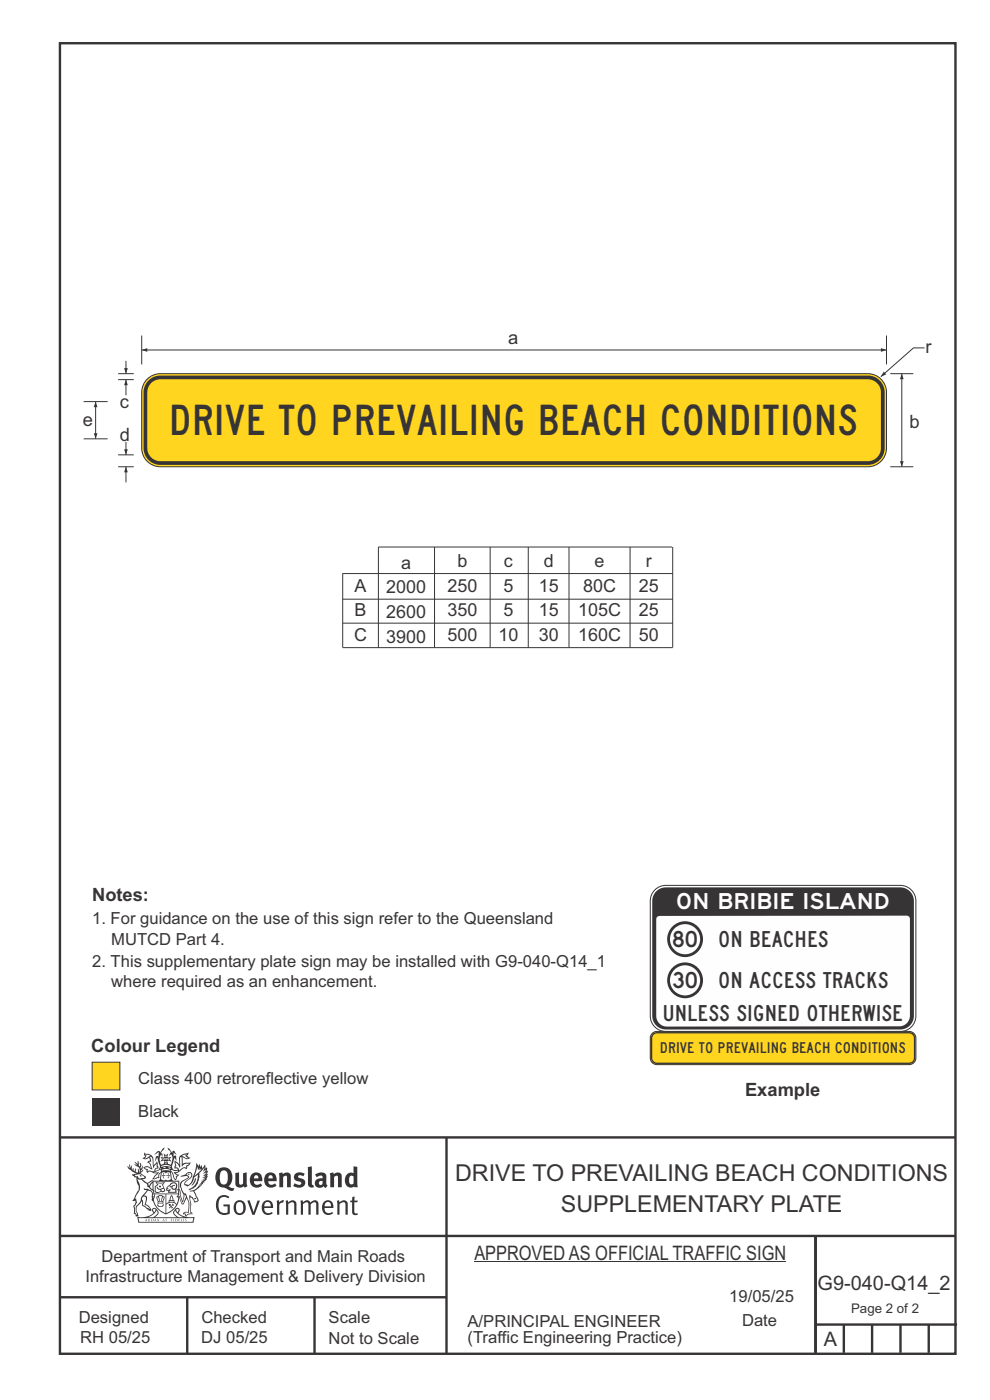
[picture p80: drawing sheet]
<svg xmlns="http://www.w3.org/2000/svg" width="210mm" height="297mm" viewBox="0 0 210 297" stroke-linecap="round" stroke-linejoin="round" font-family="sans-serif">
<defs><g id="words">
<text font-size="8.9" fill="#373435" x="35.8" y="92.3">DRIVE TO PREVAILING BEACH CONDITIONS</text>
<g font-size="4.9" fill="#373435">
<text x="96.5" y="250.4">DRIVE TO PREVAILING BEACH CONDITIONS</text>
<text x="119" y="257.1">SUPPLEMENTARY PLATE</text>
</g>
<text font-size="4.7" fill="#fefefe" x="143.4" y="192.9">ON BRIBIE ISLAND</text>
<g font-size="4.7" fill="#373435">
<text x="152.3" y="200.9">ON BEACHES</text>
<text x="152.3" y="209.6">ON ACCESS TRACKS</text>
<text x="140.5" y="216.5">UNLESS SIGNED OTHERWISE</text>
</g>
<g font-size="4.2" fill="#373435">
<text x="100.6" y="267.2">APPROVED AS OFFICIAL TRAFFIC SIGN</text>
<text x="173.4" y="273.7">G9-040-Q14_2</text>
<text x="174.7" y="285.5">A</text>
</g>
<g font-size="3.9" fill="#373435">
<text x="107.8" y="73.1">a</text>
<text x="196.3" y="74.8">r</text>
<text x="25.4" y="86.5">c</text>
<text x="17.5" y="90.4">e</text>
<text x="25.4" y="93.5">d</text>
<text x="192.9" y="90.8">b</text>
<text x="19.5" y="191.2">Notes:</text>
<text x="19.4" y="223.1">Colour Legend</text>
<text x="158" y="232.5">Example</text>
</g>
<g font-size="3.8" fill="#373435">
<text x="75.2" y="125.5">A</text>
<text x="81.9" y="125.8">2000</text>
<text x="85.1" y="120.6">a</text>
<text x="94.9" y="125.5">250</text>
<text x="97" y="120.3">b</text>
<text x="106.8" y="125.5">5</text>
<text x="106.9" y="120.3">c</text>
<text x="114.3" y="125.5">15</text>
<text x="115.3" y="120.3">d</text>
<text x="123.7" y="125.5">80C</text>
<text x="126.1" y="120.3">e</text>
<text x="135.5" y="125.5">25</text>
<text x="137" y="120.3">r</text>
<text x="75.2" y="130.8">B</text>
<text x="81.9" y="131.1">2600</text>
<text x="94.9" y="130.8">350</text>
<text x="106.8" y="130.8">5</text>
<text x="114.3" y="130.8">15</text>
<text x="122.6" y="130.8">105C</text>
<text x="135.5" y="130.8">25</text>
<text x="75.1" y="136">C</text>
<text x="81.9" y="136.3">3900</text>
<text x="94.9" y="136">500</text>
<text x="105.7" y="136">10</text>
<text x="114.3" y="136">30</text>
<text x="122.6" y="136">160C</text>
<text x="135.5" y="136">50</text>
</g>
<g font-size="3.5" fill="#373435">
<text x="19.5" y="196">1. For guidance on the use of this sign refer to the Queensland</text>
<text x="23.6" y="200.4">MUTCD Part 4.</text>
<text x="19.5" y="205.1">2. This supplementary plate sign may be installed with G9-040-Q14_1</text>
<text x="23.6" y="209.4">where required as an enhancement.</text>
<text x="29.3" y="229.9">Class 400 retroreflective yellow</text>
<text x="29.3" y="237">Black</text>
<text x="21.5" y="267.8">Department of Transport and Main Roads</text>
<text x="18.1" y="271.9">Infrastructure Management &amp; Delivery Division</text>
<text x="16.7" y="280.6">Designed</text>
<text x="42.7" y="280.6">Checked</text>
<text x="69.7" y="280.6">Scale</text>
<text x="99.2" y="281.5">A/PRINCIPAL ENGINEER</text>
<text x="154.7" y="276.2">19/05/25</text>
<text x="157.4" y="281.2">Date</text>
<text x="17" y="284.8">RH 05/25</text>
<text x="42.7" y="284.8">DJ 05/25</text>
<text x="69.7" y="285.2">Not to Scale</text>
<text x="99.2" y="285">(Traffic Engineering Practice)</text>
</g>
<g font-size="3.4" fill="#373435">
<text x="142.8" y="200.9">80</text>
<text x="142.8" y="209.6">30</text>
</g>
<text font-size="3.2" fill="#373435" x="140" y="223.5">DRIVE TO PREVAILING BEACH CONDITIONS</text>
<text font-size="2.8" fill="#373435" x="180.5" y="278.6">Page 2 of 2</text>
</g></defs>
<path d="M12.7 9.2h190v278h-190z" fill="none" stroke="#373435" stroke-width=".51"/>
<path d="M19.5 232.8h5.9v5.9h-5.9z" fill-rule="evenodd" fill="#373435"/>
<path d="M19.5 225.3h5.9v5.9h-5.9z" fill-rule="evenodd" fill="#ffd520" stroke="#373435" stroke-width=".21"/>
<path d="M12.7 241.3h190M94.7 241.4v45.8M12.7 275.2h82M12.7 262.2h190.1M39.7 275.2v12M66.7 275.2v12M173 262.1v24.8M173 281h30M179 281v6M185 281v6M191 281v6M197 281v6" fill="none" stroke="#373435" stroke-width=".51"/>
<path d="M100.6 267.7h66.2" fill="none" stroke="#373435" stroke-width=".21"/>
<g fill="#373435">
<path d="M47 248.4a2.55 2.55 0 0 0 0 2.7l.3 .2a.81 .81 0 0 0 1-1v-.5a1.04 1.04 0 0 0-1.1-1.5zM46.3 248.1a1.82 1.82 0 0 1 2.1-.3 1.82 1.82 0 0 1 .9 1.9 2.29 2.29 0 0 1-.8 2l.7 .3h.5l-.2 .6a2.87 2.87 0 0 1-2-.7 2.12 2.12 0 0 1-1.7-3.1z" fill-rule="evenodd"/>
<path d="M49.9 248.8l.8-.1v2a.46 .46 0 0 0 .2 .6 .46 .46 0 0 0 .7-.3v-2.1l.7-.2v2.3l.2 .6-.6 .3-.2-.3a1.02 1.02 0 0 1-1.2 .3 1.02 1.02 0 0 1-.6-1.1z" fill-rule="evenodd"/>
<path d="M54 249.5l-.1 .5h.9a.49 .49 0 0 0-.2-.6 .49 .49 0 0 0-.6 .1zM53.4 249.1a1.34 1.34 0 0 1 1.6-.2 1.34 1.34 0 0 1 .6 1.5v.2h-1.7a.77 .77 0 0 0 .5 .8 .77 .77 0 0 0 .9-.4l.3 .5a1.59 1.59 0 0 1-2.1 .1 1.59 1.59 0 0 1-.4-2z" fill-rule="evenodd"/>
<path d="M57 249.5l-.1 .5h.9a.49 .49 0 0 0-.2-.6 .49 .49 0 0 0-.6 .1zM56.4 249.1a1.34 1.34 0 0 1 1.6-.2 1.34 1.34 0 0 1 .7 1.5v.2h-1.8a.77 .77 0 0 0 .5 .8 .77 .77 0 0 0 .9-.4l.3 .5a1.59 1.59 0 0 1-2 .1 1.59 1.59 0 0 1-.5-2z" fill-rule="evenodd"/>
<path d="M59.1 248.9l.8-.2 .1 .4a.95 .95 0 0 1 1-.4 .95 .95 0 0 1 .7 .9v2.2h-.8v-2.2a.46 .46 0 0 0-.8 .1v2.1h-.8z" fill-rule="evenodd"/>
<path d="M62.5 249.1a1.75 1.75 0 0 1 2.1-.1l-.2 .5-.6-.2a.43 .43 0 0 0-.6 .3l.4 .3a1.04 1.04 0 0 1 1.2 1.1 1.04 1.04 0 0 1-1.4 .9l-1.2-.3 .3-.6 1 .3 .4-.3a.88 .88 0 0 0-1-.5l-.4-.3-.1-.3z" fill-rule="evenodd"/>
<path d="M65.3 247.6l.8-.2 .1 3.8 .3 .2 .1 .4a.88 .88 0 0 1-1 0 .88 .88 0 0 1-.3-1z" fill-rule="evenodd"/>
<path d="M67.8 250.6a.43 .43 0 0 0-.1 .7 .43 .43 0 0 0 .7-.1v-.7zM66.8 249.1a1.7 1.7 0 0 1 2.4 .1v1.9l.3 .4-.4 .5-.5-.4a1.03 1.03 0 0 1-1.7-.1 1.03 1.03 0 0 1 .8-1.5l.7-.1v-.3a.8 .8 0 0 0-1.2 .1z" fill-rule="evenodd"/>
<path d="M69.9 248.9l.8-.2 .1 .4a.95 .95 0 0 1 1-.4 .95 .95 0 0 1 .7 .9v2.2h-.8v-2.2a.46 .46 0 0 0-.8 .1v2.1h-.8z" fill-rule="evenodd"/>
<path d="M74.3 249.4a1.48 1.48 0 0 0 0 1.8h.5l.2-.2v-1.4l-.3-.2zM75 247.4l.8 .1 .1 4.3h-.7l-.1-.1a1.26 1.26 0 0 1-1.4 0 1.26 1.26 0 0 1-.6-1.3 1.29 1.29 0 0 1 .5-1.4 1.29 1.29 0 0 1 1.4-.1z" fill-rule="evenodd"/>
<path d="M46.4 253.9a1.72 1.72 0 0 1 2.2 0l-.2 .3a1.24 1.24 0 0 0-1.4-.2 1.24 1.24 0 0 0-.7 1.4 1.49 1.49 0 0 0 1.3 1.9l.7-.1v-1.3h-.9l-.1-.4h1.4v1.9a1.93 1.93 0 0 1-2.2 0 1.93 1.93 0 0 1-.7-2.2l.2-.8z" fill-rule="evenodd"/>
<path d="M50.4 255.1a1.65 1.65 0 0 0 .2 2.2 .99 .99 0 0 0 1-1.4 .78 .78 0 0 0-.4-.8 .78 .78 0 0 0-.8 0zM50 254.9a1.33 1.33 0 0 1 1.6-.1 1.33 1.33 0 0 1 .5 1.4 1.31 1.31 0 0 1-1.3 1.5 1.31 1.31 0 0 1-1.3-1.5l.1-.6z" fill-rule="evenodd"/>
<path d="M52.5 254.7l.4-.1 .9 2.6 .8-2.5h.5l-1.1 3h-.5z" fill-rule="evenodd"/>
<path d="M56.2 255.2l-.1 .7h1.3a.7 .7 0 0 0-.3-.8 .7 .7 0 0 0-.9 .1zM55.9 255a1.22 1.22 0 0 1 1.5-.2 1.22 1.22 0 0 1 .5 1.5h-1.8a.93 .93 0 0 0 .4 1 .93 .93 0 0 0 1.2-.2l.1 .3a1.43 1.43 0 0 1-1.7 .1 1.43 1.43 0 0 1-.6-1.7z" fill-rule="evenodd"/>
<path d="M58.7 254.7l.4-.1 .1 .5 .4-.4 .6-.1-.2 .5a.66 .66 0 0 0-.8 .7v1.9h-.4z" fill-rule="evenodd"/>
<path d="M60.6 254.7l.4-.1 .1 .5a.94 .94 0 0 1 1-.5 .94 .94 0 0 1 .8 .8v2.3h-.5l-.1-2.6a.81 .81 0 0 0-1.2 .3v2.3h-.4z" fill-rule="evenodd"/>
<path d="M63.7 254.7l.5-.1 .1 .4 .4-.3a.78 .78 0 0 1 1.1 .4 .9 .9 0 0 1 1-.5 .9 .9 0 0 1 .8 .8v2.3h-.5l-.1-2.5a.67 .67 0 0 0-1.1 .3v2.2h-.5v-2.4l-.4-.3-.7 .4v2.3h-.5z" fill-rule="evenodd"/>
<path d="M69 255.2l-.2 .7h1.4a.7 .7 0 0 0-.3-.8 .7 .7 0 0 0-.9 .1zM68.7 255a1.22 1.22 0 0 1 1.5-.2 1.22 1.22 0 0 1 .5 1.5h-1.9a.93 .93 0 0 0 .5 1 .93 .93 0 0 0 1.2-.2l.1 .3a1.44 1.44 0 0 1-1.7 .1 1.44 1.44 0 0 1-.6-1.7z" fill-rule="evenodd"/>
<path d="M71.4 254.7l.5-.1 .1 .5a.94 .94 0 0 1 1-.5 .94 .94 0 0 1 .8 .8v2.3h-.5l-.1-2.6a.81 .81 0 0 0-1.2 .3v2.3h-.4z" fill-rule="evenodd"/>
<path d="M74.7 253.9l.5-.1v.9h.7l-.1 .3h-.7l.1 2.2 .1 .2 .5-.1 .1 .3a.75 .75 0 0 1-1.2-.5v-2.1h-.4v-.3h.4z" fill-rule="evenodd"/>
<path d="M30.8 244.9l1.1 .3-.9 .5h-.4l.5-.5zM31.8 245.4h.2a2.44 2.44 0 0 1 .4 1.9l.1 .5 .7-1-.1 .6 .3 .3a.57 .57 0 0 0-.6 .7l-1-.1-.5 .2 .2-.5-.8-.3 .6-.1 1 .5 .1-.1-.6-1.3-.2-.2 .5-.1zM30.7 244.4l-.2 .5 .3 .3-.6 .5a1.04 1.04 0 0 0 1.4-.2l.2 .7-.4 .1-.2 .4a.94 .94 0 0 1 .9 1.1l-.2-.1a1.16 1.16 0 0 0-1.5-.1l.3 .4 .4 .2 .1 .5 .2 .1 .1-.2a.94 .94 0 0 1 1.1 .2l.8 .1-1.2 1.2a1.13 1.13 0 0 0 1.2-.2l.4-.1-.1-.4 .5-.8a.83 .83 0 0 0-.6 1.1l-.3-.1-.7 .4 1.1-1.4-.5 .1-.5-.1 1.3-.5-.1-.1-.9 .4v-.4l.2-.1 .3 .1 .1-.3-.2-.4v-.6l-.2-.4-.6 1v-.7a1.42 1.42 0 0 0-1.7-1.9z" fill-rule="evenodd"/>
<path d="M38.5 245.2l.5-.2 .7-.2-.6 .4 .8 .5h-.3zM38.3 245.5l.2-.1 .1 2a1.69 1.69 0 0 1 1.6-.6l-.8 .5 .1 .5a1.1 1.1 0 0 0-1.5 .6l-.1-.5-.2-.2h-.5l.2-.4-.2-.7a1.42 1.42 0 0 1 .8 1.1l.2-.1zM37.1 246.2l.1 1-.2 .3v.4h.6l.1 .2a.96 .96 0 0 1-1.1-.1l-.1 .1a1.06 1.06 0 0 0 1.3 .2v.1a.72 .72 0 0 1-1 .2l.3 .5 .6 .2-.4 .1-.1 .7-.3-.3-.3-1.1-.4-.4 .4 .8a1.54 1.54 0 0 0 .7 1.3l.1-.3a.58 .58 0 0 1 .5-.8l.1-.2-.3 .1-.4-.3 .9-.5a.93 .93 0 0 1 1.1-.5l.1 .1 .2-.1 .1-.5a.99 .99 0 0 0 .7-.8l-1.3 .1-.3 .2-.1-1.4 .9 .4 .9-.3h-.4l-.5-.4 .4-.7-.6 .2a1.46 1.46 0 0 0-1.4 2.1v.3l-.2-.4z" fill-rule="evenodd"/>
<path d="M35.6 248.9l.2 .1-.1 .3 .4 .1h-.4v.6l-.1-.6-.3-.1h.3z" fill-rule="evenodd"/>
<path d="M34.6 248.9l.2 .1v.3h.3l-.3 .1-.1 .6v-.6h-.4l.4-.1z" fill-rule="evenodd"/>
<path d="M34.3 248.8a.57 .57 0 0 1 .9 .2 .57 .57 0 0 1 .9-.2l.2 1.4h-.2a.57 .57 0 0 1-.9 0 .69 .69 0 0 1-1.1 0zM34.2 248.1l-.3 2.1-.2 .4h2.9l-.1-.4-.3-2.1h-.2v.2l-.8-.1-.9 .1 .1-.2z" fill-rule="evenodd"/>
<path d="M34.2 252.4a.3 .3 0 0 0 .6 0 .3 .3 0 0 0-.6 0zM33.3 250.9l.3 .3-.3 .4a.79 .79 0 0 0 0 1.3l.8-.3-.1-.2a.55 .55 0 0 1-.7-.6l.1-.1 .1 .3 .4 .2 .8-.2-.4-.7 .4-.4-.7 .2zM33 250.7l1.1 .2 .9-.2-.4 .6 .4 1.2a.56 .56 0 0 1-.8 .3l-.2 .1a.73 .73 0 0 1-.9 .1 .73 .73 0 0 1-.3-1v-.4l.5-.4z" fill-rule="evenodd"/>
<path d="M35.6 251.8l.7-.4a.58 .58 0 0 1 1-.1 .58 .58 0 0 1-.5 .9l-.2-.3a.43 .43 0 0 1 .6-.4 .57 .57 0 0 0-.8 .1h-.2l-.3 .1 .4 .2a.55 .55 0 0 0 .9 .4v.5h-1.3l.3-.4-.1-.2-.6 .2 .2-.3-.2-.1zM35.4 251.8l-.1 .2a.39 .39 0 0 0 .2 .6l.3-.1-.2 .5h1.9l-.1-.8a.86 .86 0 0 0-.1-1.3 .86 .86 0 0 0-1.3 .4z" fill-rule="evenodd"/>
<path d="M36 254.8h.8v.2h-.8zM36.4 253.7l.2 .9h-.4zM36.4 253.5l-.3 .5-.1 .6h-.2v.4l-.7 .4 .1 .1a1.48 1.48 0 0 1 2.2 .1l.2-.1-.6-.5v-.4h-.2l-.1-.6z" fill-rule="evenodd"/>
<path d="M35.8 255.4h.4l.1 .4 .3-.2-.2-.2a.38 .38 0 0 1 .5 .5l-.2-.2-.3 .2 .3 .2-.3 .3-.1-.4-.4 .3-.1-.1 .4-.3-.2-.2-.1 .2z" fill-rule="evenodd"/>
<path d="M34.5 254h.2v.2l-.2 .6h-.2zM33.6 255.3h.9v.2a.55 .55 0 0 1-.8 .3v-.1l-.2-.1zM33.4 254h.2l.2 .8h-.2zM33.6 255l.8-.1 .1 .2h-.8zM33.8 253.7h.5l-.2 1.1h-.1zM33.3 253.8l-.1 .3 .3 1.1a.48 .48 0 0 0-.1 .5 .48 .48 0 0 0 .5 .3h.5a.49 .49 0 0 0 .2-.8l.3-1.1-.1-.3a1.42 1.42 0 0 0-1.5 0z" fill-rule="evenodd"/>
<path d="M33.6 251.5l.5 .1 .1 .3-.4-.1z" fill-rule="evenodd"/>
<path d="M41.3 250l.3-.1-.2 .8-.6 .8h-.2l.5-.7z" fill-rule="evenodd"/>
<path d="M39.7 249l.3-.2 .5 .2a.88 .88 0 0 1-.6 1.1 1.22 1.22 0 0 0-.8 1.3l.5 .2a.72 .72 0 0 0 .9-.4l.5-.8 .2-.7 .8-.5v.2a2.85 2.85 0 0 1-2 2.9l.1 .1a2.13 2.13 0 0 0 1.9-1.5l-.1-.3a2.01 2.01 0 0 0 .3-1.7l1.2-1.3-.4 1 .7-.5-.7 1 .8-.4-.8 .8 .7-.2-.9 .6 .8-.1-.8 .4h.7l-.8 .3 .3 .2h-.4l.2 .3h-.4l.2 .3h-.4l.1 .2h-.1a2.16 2.16 0 0 1-2 1.1l.1 .2 .4-.1a.76 .76 0 0 1 .7 .8l.5 1.2-.6 .1a1.45 1.45 0 0 0-1.2-1.2l.3 1.7-.1 1.9 .4 .2a1.07 1.07 0 0 0-1.2 .5v-.3l-.5-.2a.87 .87 0 0 1 1-.1l.1-.8a4.4 4.4 0 0 0-.6-3l-.1-.3h-.2a2.16 2.16 0 0 1-.7-2.2l.3-.4 1.2-.7a.55 .55 0 0 0-.4-.8zM37.8 252.4a.76 .76 0 0 1 .3 1l.6 1.6 .4-1.6 .2 .1a.61 .61 0 0 1-.1 .9l-.3 .8-.2 .1-.7-1.6-.3 .1a1.18 1.18 0 0 0 .1-1.4zM41.8 247.5l.2 .7 .3-.5v.6l.4-.5a1.9 1.9 0 0 1-1.2 1.4l-.3 .3zM38.2 249.5l1.4-.1 .2 .1v.4l-.5 .2a1.26 1.26 0 0 0-.9 1.9l.1 .7a1.84 1.84 0 0 1 .2 2l-.4-1.3a.96 .96 0 0 0-.4-1.2l-.4 .2a.78 .78 0 0 1 0 1.3l.1 .3h.4l.4 1.1a.38 .38 0 0 0 .2 .4 .38 .38 0 0 0 .4-.1l.6-1.2a2.94 2.94 0 0 1 .3 2.5v.4h-.8l-.3 .3v.3l.4-.1 .1 .4 .2 .1a1.02 1.02 0 0 1 1.3-.5l-.1-.4-.3-.1 .2-1.8-.3-1.3h.1a1.14 1.14 0 0 1 .7 1 .63 .63 0 0 0 .9-.2 .63 .63 0 0 0-.2-.9l-.6-1.3 .9-.5 .2-.4h.2v-.2h.3l-.1-.3h.4l-.1-.3 .5-.1-.2-.2 .5-.4 .1-.2h-.2l.4-.5h-.3l.3-.5-.4 .1 .4-.5v-.3l-.3 .1 .1-.6v-.2l-.4 .3-.1-.9-.5 .9-.2-.8-.2 .5-.3-.7-.1 .6-.5-.8-.1 1.4-.7 1.8a1.81 1.81 0 0 1-.9 1.5l-.6-.2a1.75 1.75 0 0 1 1.1-1.3 .75 .75 0 0 0 .1-1.2 .75 .75 0 0 0-1.2 .4z" fill-rule="evenodd"/>
<path d="M41.2 254.1h.3l.1 .2-.3 .1z" fill-rule="evenodd"/>
<path d="M29.4 258.4h11.6l-.2 .8h-11.3zM31.3 258.2l.5-.2a2.48 2.48 0 0 0 1.4-1.2l.2 .5-.5 .6-.4 .3zM32.5 256.6l.3-.2 .2 .1-.3 .6zM37.2 256.8a2.65 2.65 0 0 0 1.8 1.4h-1.1l-.5-.3-.5-.6zM37.4 256.5l.2-.1 .3 .2-.3 .5zM29.2 258.2l.1 1.2h11.7l.3-1.1-.2-.1a4.1 4.1 0 0 1-3.3-.9l.3-.4-.1-.6a1.06 1.06 0 0 0-1.3 1l.2 .4 .6 .5h-4.7l.3-.2a.84 .84 0 0 0 .6-.7 .84 .84 0 0 0-.5-.8l-.3-.2h-.5l-.1 .6 .3 .4a4.2 4.2 0 0 1-3.4 .9z" fill-rule="evenodd"/>
<path d="M31 258.7l.1 .2h-.2zM31 258.5l-.3 .5 .4-.1 .2 .1z" fill-rule="evenodd"/>
<path d="M31.3 258.5h.2v.5a.25 .25 0 0 0 .3-.2 .25 .25 0 0 0-.1-.2h.1a.29 .29 0 0 1 0 .4 .29 .29 0 0 1-.4 0 .29 .29 0 0 1 0-.4z" fill-rule="evenodd"/>
<path d="M32.2 258.6a.22 .22 0 0 1 .3 .2 .22 .22 0 0 1-.3 .2zM32 258.5v.5a.33 .33 0 0 0 .5 0 .33 .33 0 0 0 0-.4 .33 .33 0 0 0-.5-.1z" fill-rule="evenodd"/>
<path d="M32.9 258.7l.1 .2h-.2zM32.9 258.5l-.2 .5 .3-.1 .2 .1z" fill-rule="evenodd"/>
<path d="M33.3 258.5h.2v.2l.3-.2-.2 .3 .2 .2-.3-.2-.1 .2h-.1l.2-.2z" fill-rule="evenodd"/>
<path d="M34.7 258.7l.1 .2h-.2zM34.7 258.5l-.3 .5 .4-.1 .2 .1z" fill-rule="evenodd"/>
<path d="M35 258.5h.4l-.1 .1v.4h-.2l.1-.4z" fill-rule="evenodd"/>
<path d="M36.2 258.5h.3l-.2 .1v.2l.2-.1-.2 .1 .1 .2h-.2z" fill-rule="evenodd"/>
<path d="M36.7 258.5h.2v.5h-.2z" fill-rule="evenodd"/>
<path d="M37.3 258.6a.22 .22 0 0 1 .3 .2 .22 .22 0 0 1-.3 .2zM37.1 258.5v.5a.33 .33 0 0 0 .5 0 .33 .33 0 0 0 0-.4 .33 .33 0 0 0-.5-.1z" fill-rule="evenodd"/>
<path d="M37.8 258.5h.3l-.1 .1v.2l.1-.1-.1 .1v.2h.1h-.3z" fill-rule="evenodd"/>
<path d="M38.4 258.5h.2l-.1 .5h.2h-.3z" fill-rule="evenodd"/>
<path d="M38.9 258.5h.2v.5h-.2z" fill-rule="evenodd"/>
<path d="M39.3 258.6l.2-.1-.2 .1 .2 .3-.1 .1h-.1v-.1h.2z" fill-rule="evenodd"/>
<path d="M34.2 247.4a1.51 1.51 0 0 1 2 .2 2.67 2.67 0 0 0-2.1 0zM35.7 247.6l.4 .1 .1 .3-.4-.2zM34.6 247.6h.4l.2 .2h-.4zM34 247.8l.3 .2h-.3zM34.9 246.9l.3-.2 .2 .2zM34.9 245.6h.2v.4h-.2zM35 245.1l.2 .1 .2-.1-.1 .3h-.2zM35.1 246.3h.2l.1 .4-.2-.2-.2 .2zM35.3 245.6h.2v.4h-.2zM34.4 245.7h.3l.1 .3-.4 .1 .2-.2zM35.7 245.7h.3l-.2 .2 .2 .2-.4-.1zM32.7 244.9l1-.5-.1 1-.2-.2-.4 .2-.2 1 .5-.9 .2 .8a1.84 1.84 0 0 1 .3 1.8l.4 .1a2.48 2.48 0 0 1 2.2 0l.2-.2-.2-.7 .7-1.8 .4 .7-.2-1.1h-.2l-.2 .3v-.9l.6 .4-.6-.8-.3 .1-.1 .4-.5-.9-.5-.3 .2 .5 .5 .5-.4 .8 .4-.4a2.06 2.06 0 0 1 0 2.3l-.5-.2-.2-.6 .1-.1 .8 .2-.4-.5 .4-.5-.7 .2-.2-.2 .2-.7-.5 .3-.5-.3 .2 .7-.2 .2-.7-.2 .4 .5-.4 .5 .7-.2 .2 .1-.2 .6-.5 .2a2.02 2.02 0 0 1 0-2.2l.3 .5-.1-.7-.3-.1 .8-1.2-.5 .3-.4 .8-.2-.3a.8 .8 0 0 0-.8 .5z" fill-rule="evenodd"/>
<path d="M29.2 250.1l.3 .1a.61 .61 0 0 1 .8 .4l.3 .2a.8 .8 0 0 1 .6 1l.4 .1 .5 .5a1 1 0 0 1 .5 1.1l-.1 .6v-.4h-.1a.96 .96 0 0 0-.8-1.3l-.3-.2h-.6l-.1-.1-.1 .1 .1 .2h.5l-1.1 1.4-.2 .9-.4 .7a1.33 1.33 0 0 0-.5 1.8l.2 .5a1.26 1.26 0 0 1-.5-1.5l-.1-.3a1.56 1.56 0 0 0 .4-1.7l-.3 .2 .2-.6a3.2 3.2 0 0 0 .7-2.9zM30.4 253.8l.4 .1a2.06 2.06 0 0 1-.1 1.6l.7 .5 .4 .4-.6-.1-.8-.6-.1-.9a.51 .51 0 0 1 .1-1zM28.6 249.3a1.52 1.52 0 0 1 2.1 .5l-1.1 .2-.2-.1-.2-.5-.4 .1zM27.5 246.9v.9l-.3-.4h-.2a3.1 3.1 0 0 0 2 1.6l-1 .1 .5 .6 .5 .1v1.1a1.84 1.84 0 0 1-.2 2.5l-.4 .9-.4 .4 .3 .1 .4-.1 .1 .4-.2 .5-.3 .2 .1 1.7 .2-.1 .2 .6h.2h.4l-.1-.5a1.3 1.3 0 0 1-.1-1.7l.8-1 .2 1 .6 .3 .4 .5 .2-.1 .2 .3h.5a1.85 1.85 0 0 0-1.2-1.4l.1-.3a1.39 1.39 0 0 0 0-1.4l-.5-.1 .5-.6a.66 .66 0 0 1 .9-.3 .66 .66 0 0 1 .3 .9l-.1 .4 .2-.1v.1l-.1 .4 .1 .5 .2-.3a2.24 2.24 0 0 0 .1-2.2 .73 .73 0 0 1-.7-.7 .73 .73 0 0 1 .6-.7v-.3a.94 .94 0 0 0-.9 .9 .48 .48 0 0 1-.1-.6 .48 .48 0 0 1 .5-.3l.5-.2a.51 .51 0 0 0-.8 .2l-.5 .2-1-.8 .6-.1 .1-.4-1.1-.7 .5-.5v-.3l-.5 .4 .1-.2a.69 .69 0 0 0 .2-1.1v.5l-.2 .3v-1.1l-.3-.2 .1 .5-.1 .3-.4-1.3v.7l-.7-.4 .6 .7-.6-.2 .2 .3a1 1 0 0 1 .8 1.4l-.2-.8v.8l-.5-.1-.1-.8-.2 .7-.2-.2v-.5l-.2 .4-.2-.3 .1-.7-.2 .6z" fill-rule="evenodd"/>
<path d="M29.5 249.4l.3-.2 .3 .3z" fill-rule="evenodd"/>
<path d="M32.4 250.5h5.6v2l-.2-.1v-1.7h-5.2v2.5h5.2v-.8l.1 .2-.1 1.1v-.4h-2.5v4.1a4.1 4.1 0 0 0 2.6-3.6l.1-.1a4 4 0 0 1-2.8 3.9 4.2 4.2 0 0 1-2.8-4.7l.1 1.2 .1-.1a3.8 3.8 0 0 0 2.5 3.4v-4.1h-2.5l-.2-.8z" fill-rule="evenodd"/>
<circle cx="40" cy="249.1" r=".17"/>
</g>
<path d="M92.2 116v21.4M104 116v21.4M112 116v21.4M120.7 116v21.4M133.6 116v21.4M142.6 116h-62.3v21.4M142.7 116v21.4M72.7 137.4h70M72.7 132.2h70M72.7 121.7h70M72.7 127.1h70M72.7 121.6v15.8" fill="none" stroke="#373435" stroke-width=".21"/>
<path d="M31.2 80.4a3.9 3.9 0 0 1 2.8-1.1h150.1a4 4 0 0 1 3.9 3.9v11.9a4 4 0 0 1-3.9 3.9h-150.1a4 4 0 0 1-3.9-3.9v-11.9a3.9 3.9 0 0 1 1.1-2.8z" fill-rule="evenodd" fill="#ffd520" stroke="#373435" stroke-width=".21"/>
<path d="M31.5 80.7a3.5 3.5 0 0 1 2.5-1h150.1a3.6 3.6 0 0 1 3.5 3.5v11.9a3.6 3.6 0 0 1-3.5 3.5h-150.1a3.6 3.6 0 0 1-3.5-3.5v-11.9a3.5 3.5 0 0 1 1-2.5z" fill-rule="evenodd" fill="#373435"/>
<path d="M32.3 81.1l1.1-.6h.6h150.1a2.78 2.78 0 0 1 2.7 2.7v11.9a2.78 2.78 0 0 1-2.7 2.7h-150.1a2.78 2.78 0 0 1-2.8-2.7v-11.9a2.76 2.76 0 0 1 1.1-2.1z" fill-rule="evenodd" fill="#ffd520"/>
<path d="M30.1 74.2h157.9" fill="none" stroke="#373435" stroke-width=".21"/>
<g fill="#373435">
<path d="M186.8 73.8l1.2 .4-1.2 .4z"/>
<path d="M30.1 74.2l1.1-.4v.8z"/>
</g>
<path d="M188 71.2v6.1M196.1 73.8h-2.3l-7 6.1" fill="none" stroke="#373435" stroke-width=".21"/>
<path d="M187.4 78.8l.6 .6-1.2 .5z" fill="#373435"/>
<path d="M191.3 79.3v19.7" fill="none" stroke="#373435" stroke-width=".21"/>
<g fill="#373435">
<path d="M191.3 79.3l.4 1.1h-.8z"/>
<path d="M190.9 97.8h.8l-.4 1.2z"/>
</g>
<path d="M188.8 79.3h4.9M20.3 85.2v7.9" fill="none" stroke="#373435" stroke-width=".21"/>
<g fill="#373435">
<path d="M20.3 85.2l.4 1.2h-.8z"/>
<path d="M19.9 91.9h.8l-.4 1.2z"/>
</g>
<path d="M26.7 99v3.3" fill="none" stroke="#373435" stroke-width=".21"/>
<path d="M26.7 99l.4 1.2h-.8z" fill="#373435"/>
<path d="M30.1 71.2v6.1M17.7 85.2h5.1M25.1 96.5h3.3M26.7 93.8v2.7" fill="none" stroke="#373435" stroke-width=".21"/>
<path d="M26.3 95.3h.8l-.4 1.2z" fill="#373435"/>
<path d="M26.7 76.5v2.8M25.1 80.5h3.3" fill="none" stroke="#373435" stroke-width=".21"/>
<path d="M26.3 78.1h.8l-.4 1.2z" fill="#373435"/>
<path d="M26.7 80.5v3.3" fill="none" stroke="#373435" stroke-width=".21"/>
<path d="M26.7 80.5l.4 1.2h-.8z" fill="#373435"/>
<path d="M25.1 79.3h3.3M17.7 93.1h5.1M25.1 99h3.3M188.8 99h4.9" fill="none" stroke="#373435" stroke-width=".21"/>
<path d="M138.9 188.8a3.3 3.3 0 0 1 2.3-1h49.8a3.3 3.3 0 0 1 3.3 3.3v24.4a3.3 3.3 0 0 1-3.3 3.3h-49.8a3.3 3.3 0 0 1-3.3-3.3v-24.4a3.3 3.3 0 0 1 1-2.3z" fill-rule="evenodd" fill="#fefefe" stroke="#373435" stroke-width=".21"/>
<path d="M139 189.3a2.87 2.87 0 0 1 2.2-1.1h49.8a2.88 2.88 0 0 1 2.8 2.9v24.4a2.88 2.88 0 0 1-2.8 2.9h-49.8a2.88 2.88 0 0 1-2.9-2.9v-24.4l.1-.7z" fill-rule="evenodd" fill="#373435"/>
<path d="M139.8 189.7l.9-.5 .5-.1h49.8a2.03 2.03 0 0 1 2 2v24.4a2.03 2.03 0 0 1-2 2h-49.8a2.03 2.03 0 0 1-2-2v-24.4l.1-.5z" fill-rule="evenodd" fill="#373435" stroke="#373435" stroke-width=".21"/>
<path d="M139.4 194.5l.5-.2h52.7l.3 .2 .1 .4v20.5a2.26 2.26 0 0 1-2.3 2.3l-49.3 .1a2.26 2.26 0 0 1-2.2-2.3v-20.5z" fill-rule="evenodd" fill="#fefefe"/>
<g fill="#373435">
<path d="M141.5 199.2a3.8 3.8 0 0 0 7.6 0 3.8 3.8 0 0 0-7.6 0zM142.1 199.2a3.2 3.2 0 0 0 6.4 0 3.2 3.2 0 0 0-6.4 0z" fill-rule="evenodd"/>
<path d="M141.5 208a3.8 3.8 0 0 0 7.6 0 3.8 3.8 0 0 0-7.6 0zM142.1 208a3.2 3.2 0 0 0 6.4 0 3.2 3.2 0 0 0-6.4 0z" fill-rule="evenodd"/>
</g>
<path d="M138.5 219.1l.8-.3h53.6a1.41 1.41 0 0 1 1.4 1.4v4.2a1.41 1.41 0 0 1-1.4 1.4h-53.6a1.41 1.41 0 0 1-1.4-1.4v-4.2l.1-.4z" fill-rule="evenodd" fill="#ffd520" stroke="#373435" stroke-width=".21"/>
<path d="M138.6 219.2l.7-.3h53.6a1.27 1.27 0 0 1 1.2 1.3v4.2a1.27 1.27 0 0 1-1.2 1.3h-53.6a1.27 1.27 0 0 1-1.2-1.3v-4.2v-.4z" fill-rule="evenodd" fill="#373435"/>
<path d="M138.6 219.5l.7-.3h53.6a.99 .99 0 0 1 .9 1v4.2a.99 .99 0 0 1-.9 1h-53.6a.99 .99 0 0 1-1-1v-4.2z" fill-rule="evenodd" fill="#ffd520"/>
<use href="#words"/>
</svg>
